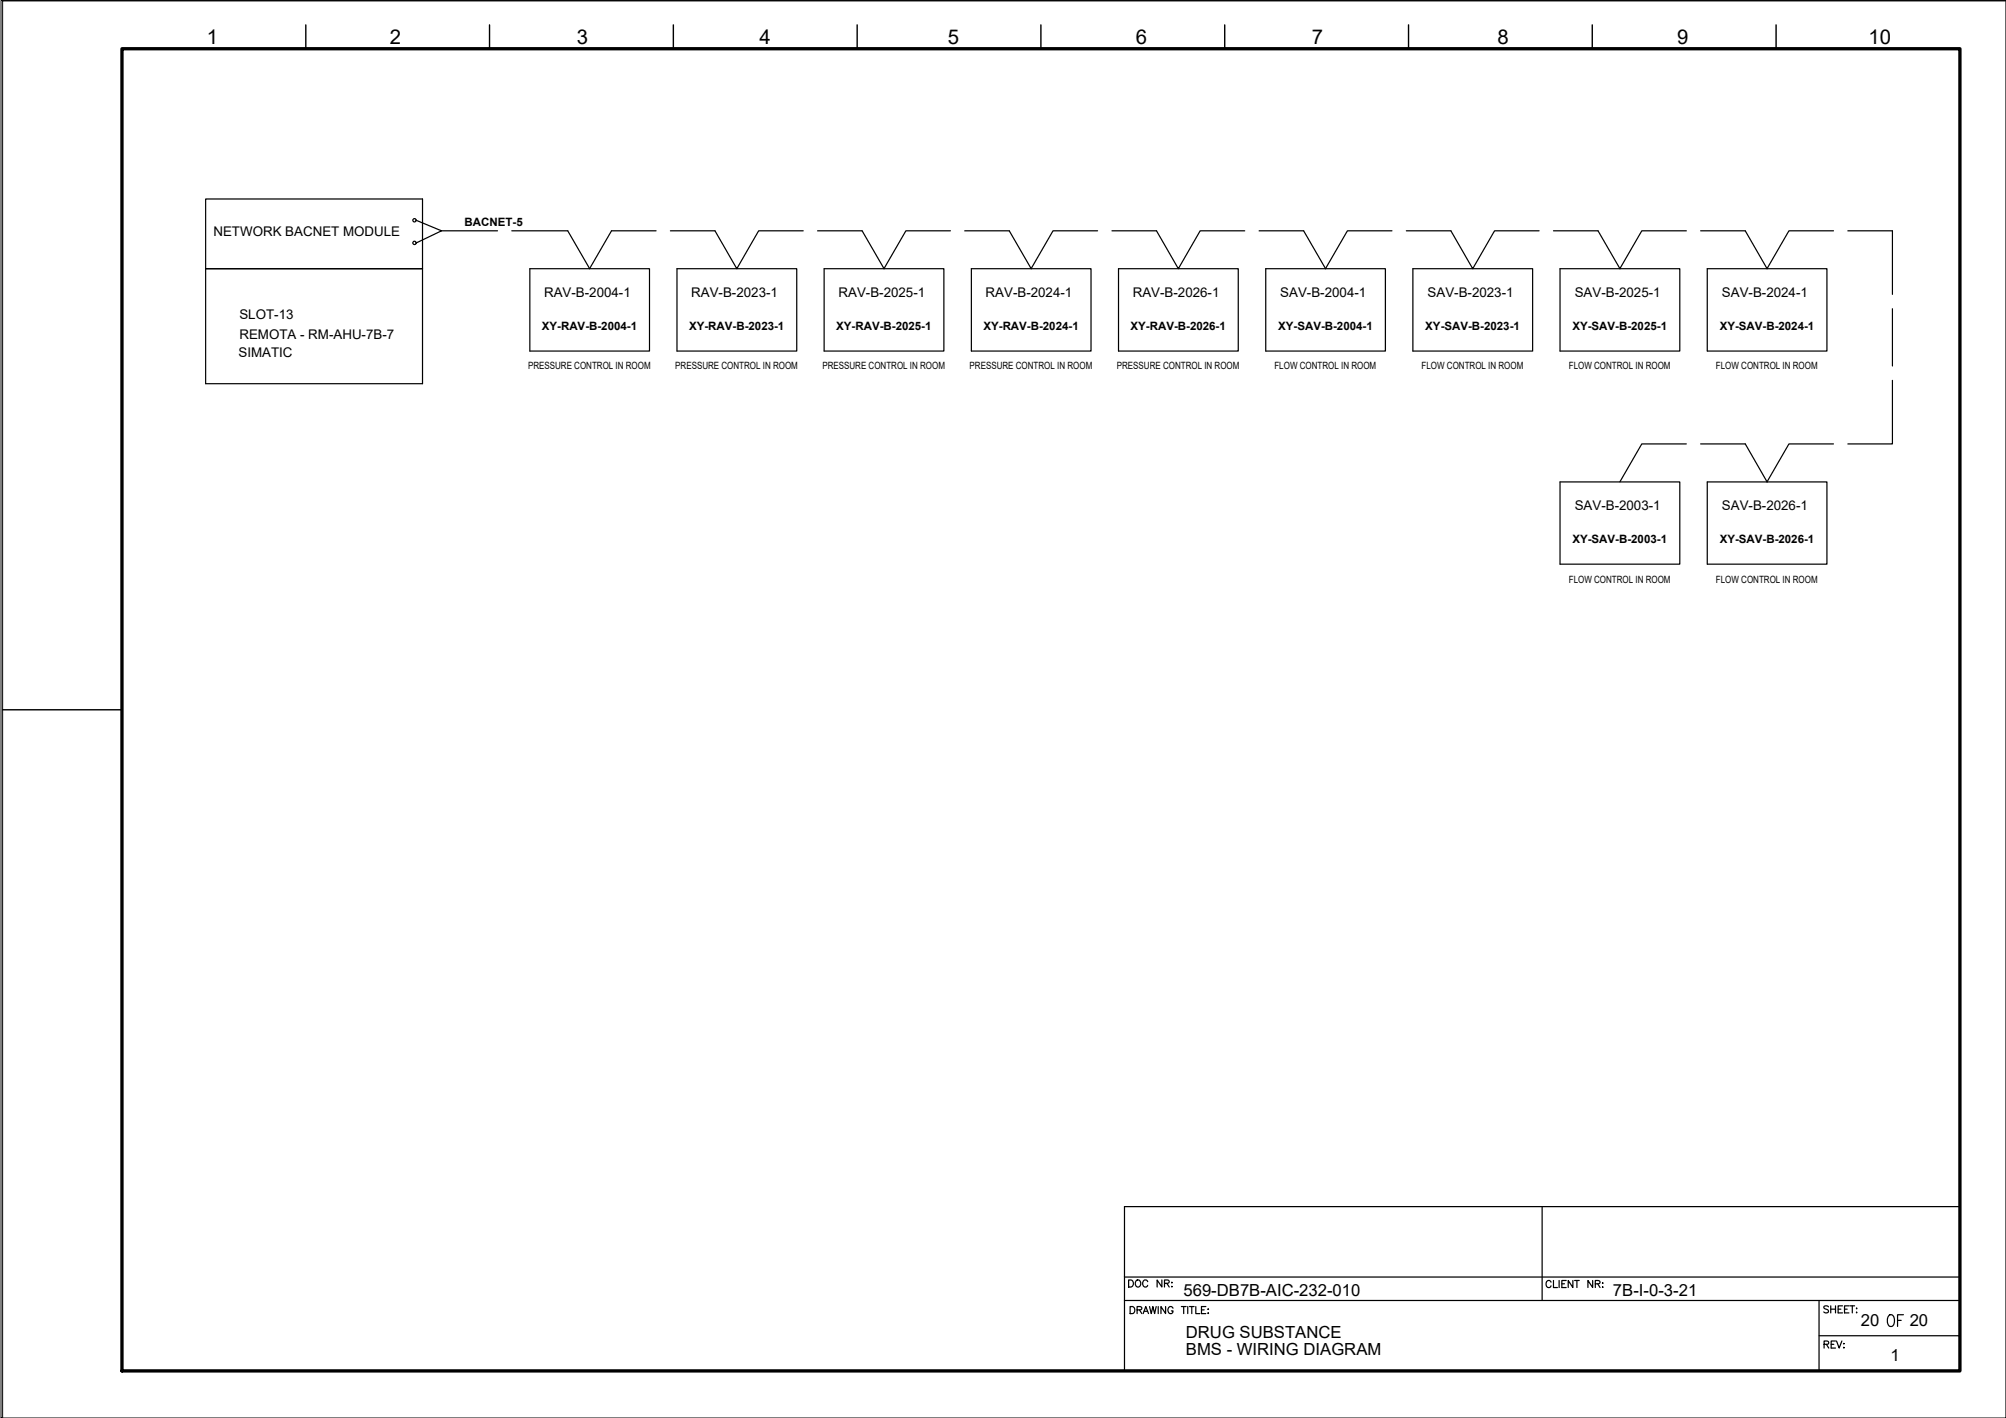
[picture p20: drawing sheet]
<svg xmlns="http://www.w3.org/2000/svg" width="420mm" height="297mm" viewBox="0 0 420 297" stroke-linecap="round" stroke-linejoin="round" font-family="sans-serif">
<defs><g id="words">
<text font-size="5.7" x="394.4" y="279">OF</text>
<g font-size="4.3">
<text x="43.3" y="9.2">1</text>
<text x="81.6" y="9.2">2</text>
<text x="120.8" y="9.2">3</text>
<text x="159" y="9.2">4</text>
<text x="198.5" y="9.2">5</text>
<text x="237.9" y="9.2">6</text>
<text x="274.7" y="9.2">7</text>
<text x="313.7" y="9.2">8</text>
<text x="351.3" y="9.2">9</text>
<text x="391.4" y="9.2">10</text>
</g>
<g font-size="3.5">
<text x="247.9" y="271.4">569-DB7B-AIC-232-010</text>
<text x="337.8" y="271.5">7B-I-0-3-21</text>
<text x="248.4" y="280.3">DRUG SUBSTANCE</text>
<text x="389.8" y="277.8">20</text>
<text x="400" y="277.8">20</text>
<text x="248.4" y="283.8">BMS - WIRING DIAGRAM</text>
<text x="395.9" y="285.2">1</text>
</g>
<g font-size="2.8">
<text x="44.7" y="49.5">NETWORK BACNET MODULE</text>
<text x="114" y="62.1">RAV-B-2004-1</text>
<text x="144.8" y="62.1">RAV-B-2023-1</text>
<text x="175.6" y="62.1">RAV-B-2025-1</text>
<text x="206.4" y="62.1">RAV-B-2024-1</text>
<text x="237.3" y="62.1">RAV-B-2026-1</text>
<text x="268.2" y="62.1">SAV-B-2004-1</text>
<text x="299" y="62.1">SAV-B-2023-1</text>
<text x="329.8" y="62.1">SAV-B-2025-1</text>
<text x="360.7" y="62.1">SAV-B-2024-1</text>
<text x="50.1" y="66.8">SLOT-13</text>
<text x="50.1" y="70.9">REMOTA - RM-AHU-7B-7</text>
<text x="50" y="74.8">SIMATIC</text>
<text x="329.8" y="106.8">SAV-B-2003-1</text>
<text x="360.7" y="106.8">SAV-B-2026-1</text>
</g>
<g font-size="2.4">
<text x="97.3" y="47.3">BACNET-5</text>
<text x="113.5" y="69.1">XY-RAV-B-2004-1</text>
<text x="144.3" y="69.1">XY-RAV-B-2023-1</text>
<text x="175.2" y="69.1">XY-RAV-B-2025-1</text>
<text x="206" y="69.1">XY-RAV-B-2024-1</text>
<text x="236.8" y="69.1">XY-RAV-B-2026-1</text>
<text x="267.7" y="69.1">XY-SAV-B-2004-1</text>
<text x="298.5" y="69.1">XY-SAV-B-2023-1</text>
<text x="329.4" y="69.1">XY-SAV-B-2025-1</text>
<text x="360.2" y="69.1">XY-SAV-B-2024-1</text>
<text x="329.4" y="113.7">XY-SAV-B-2003-1</text>
<text x="360.2" y="113.7">XY-SAV-B-2026-1</text>
</g>
<g font-size="2.1">
<text x="110.6" y="77.4">PRESSURE CONTROL IN ROOM</text>
<text x="141.4" y="77.4">PRESSURE CONTROL IN ROOM</text>
<text x="172.3" y="77.4">PRESSURE CONTROL IN ROOM</text>
<text x="203.1" y="77.4">PRESSURE CONTROL IN ROOM</text>
<text x="233.9" y="77.4">PRESSURE CONTROL IN ROOM</text>
<text x="266.9" y="77.4">FLOW CONTROL IN ROOM</text>
<text x="297.8" y="77.4">FLOW CONTROL IN ROOM</text>
<text x="328.6" y="77.4">FLOW CONTROL IN ROOM</text>
<text x="359.4" y="77.4">FLOW CONTROL IN ROOM</text>
<text x="328.6" y="122">FLOW CONTROL IN ROOM</text>
<text x="359.4" y="122">FLOW CONTROL IN ROOM</text>
</g>
</g></defs>
<!-- layer: G-TTLB-TTLB -->
<path d="M25.5 10.2h385v277h-385z" fill="none" stroke="#000" stroke-width=".7"/>
<!-- layer: G-TTLB-OTLN -->
<path d="M420.1 .2h-419.5v296.8" fill="none" stroke="#000" stroke-width=".21"/>
<!-- layer: G-TTLB-INDX -->
<path d="M64.1 5.2v5M102.5 5.2v5M141 5.2v5M179.5 5.2v5M218 5.2v5M256.5 5.2v5M295 5.2v5M333.5 5.2v5M372 5.2v5M.6 148.7h24.9" fill="none" stroke="#000" stroke-width=".3"/>
<!-- layer: LGSP IA4$0$LG_PLOT -->
<path d="M323 252.8v19.6M235.5 267.5h175M235.5 272.4h175M381 279.8h29.5M381 272.4v14.8M235.5 287.2h175" fill="none" stroke="#000" stroke-width=".25"/>
<!-- layer: LG_PLOT -->
<g fill="none" stroke="#000" stroke-width=".25">
<path d="M410.5 252.8h-175v34.4M236.4 268.1h.5a.78 .78 0 0 1 .5 .8 .78 .78 0 0 1-.5 .7h-.5zM236.7 273.7h.5a.8 .8 0 0 1 .5 .7 .8 .8 0 0 1-.5 .8h-.5zM237.9 268.3a.69 .69 0 0 1 1.1 .2 .69 .69 0 0 1-.4 1 .7 .7 0 0 1-.8-.3 .7 .7 0 0 1 .1-.9zM238.2 274.4l.8-.1 .2-.3-.4-.3h-.6v1.5M238.7 274.4l.5 .8M239.4 275.2l.6-1.5 .6 1.5M239.6 274.7h.7M240.4 268.5a.54 .54 0 0 0-.6-.4 .54 .54 0 0 0-.5 .6 .6 .6 0 0 0 .3 .8 .6 .6 0 0 0 .8-.3M240.8 273.7l.3 1.5 .4-1.5 .3 1.5 .4-1.5M242.6 273.7v1.5M243.4 268.1v1.5l-1-1.5v1.5"/>
<path d="M243.9 268.8h.9l.1-.4-.4-.3h-.6v1.5M244.1 273.7v1.5l-.9-1.5v1.5M244.4 268.8l.5 .8M245.4 269.5h.1zM245.4 268.6v.2zM245.7 274.1a.54 .54 0 0 0-.6-.4 .54 .54 0 0 0-.5 .6 .61 .61 0 0 0 .2 .8 .61 .61 0 0 0 .8-.1l.1-.4h-.4M247.4 273.7h1M247.9 273.7v1.5M248.8 273.7v1.5M249.1 273.7h1M249.6 273.7v1.5M250.5 273.7v1.5h.8"/>
<path d="M251.7 274.4h.5M252.6 273.7h-.9v1.5h.9M253 274.3h.1zM253 275v.2zM324.9 268.6a.53 .53 0 0 0-.6-.4 .53 .53 0 0 0-.5 .6 .6 .6 0 0 0 .2 .8 .6 .6 0 0 0 .8-.1l.1-.1M325.4 268.2v1.5h.8M326.6 268.2v1.5M327.1 268.9h.6M328 268.2h-.9v1.5h.9M329.4 268.2v1.5l-.9-1.5v1.5M329.8 268.2h1M330.3 268.2v1.5"/>
<path d="M333.6 268.2v1.5l-1-1.5v1.5M334.1 268.9h.9l.1-.4-.3-.3h-.7v1.5M334.6 268.9l.5 .8M335.7 268.7v.2zM335.7 269.6v.1zM383 273.8l-.4-.3-.6 .3 .1 .3 .8 .4 .1 .3a.63 .63 0 0 1-1 0M383.5 273.5v1.5M383.5 274.2h1M384.5 273.5v1.5M385 274.2h.6M385.9 273.5h-.9v1.5h.9M386.3 274.2h.6"/>
<path d="M387.3 273.5h-1v1.5h1M387.5 273.5h1M388 273.5v1.5M388.8 274.1h.1zM388.8 274.9h.1zM382.1 281.6l.8-.1 .1-.4-.9-.2v1.5M382.5 281.6l.5 .8M383.5 281.6h.6M384.5 280.9h-1v1.5h1M384.7 280.9l.5 1.5 .6-1.5M386.1 281.5h.2zM386.1 282.3h.2z"/>
</g>
<!-- layer: I_DATA -->
<g fill="none" stroke="#000" stroke-width=".25">
<path d="M43.1 41.7h45.4v38.7h-45.4zM43.1 56.3h45.4M111 56.3h25v17.2h-25zM141.8 56.3h25.1v17.2h-25.1zM172.6 56.3h25.1v17.2h-25.1zM203.5 56.3h25v17.2h-25zM234.3 56.3h25.1v17.2h-25.1zM265.1 56.3h25.1v17.2h-25.1zM295.9 56.3h25.1v17.2h-25.1zM326.7 56.3h25.1v17.2h-25.1zM357.6 56.3h25.1v17.2h-25.1zM326.7 101h25.1v17.2h-25.1z"/>
<path d="M357.6 101h25.1v17.2h-25.1z"/>
<circle cx="86.8" cy="50.9" r=".35"/>
<circle cx="86.8" cy="46.1" r=".35"/>
</g>
<!-- layer: I_TABS -->
<g fill="none" stroke="#000" stroke-width=".25">
<path d="M87.2 46.2l5.3 2.2-5.3 2.5M92.5 48.4h11.7M107.2 48.4h11.7l4.6 7.9M137.4 48.4h-9.3l-4.6 7.9M140.4 48.4h9.4l4.5 7.9 4.6-7.9h9.3M171.2 48.4h9.4l4.5 7.9 4.6-7.9h9.4M202.1 48.4h9.3l4.6 7.9M229.9 48.4h-9.3l-4.6 7.9M232.9 48.4h9.3l4.6 7.9 4.6-7.9h9.3M263.7 48.4h9.4l4.5 7.9 4.6-7.9h9.3M294.6 48.4h9.3l4.6 7.9 4.5-7.9h9.4M325.4 48.4h9.3l4.6 7.9"/>
<path d="M353.2 48.4h-9.3l-4.6 7.9M356.2 48.4h9.3l4.6 7.9 4.6-7.9h9.3M387 48.4h9.4v13.3M396.4 79.7v13.3h-9.4M396.4 64.7v12M353.2 93h-9.3l-4.6 8M356.2 93h9.3l4.6 8 4.6-8h9.3"/>
</g>
<!-- layer: 0 -->
<path d="M.2 .1h419.9v296.9h-419.9z" fill="none" stroke="#000" stroke-width=".21"/>
<use href="#words"/>
</svg>
